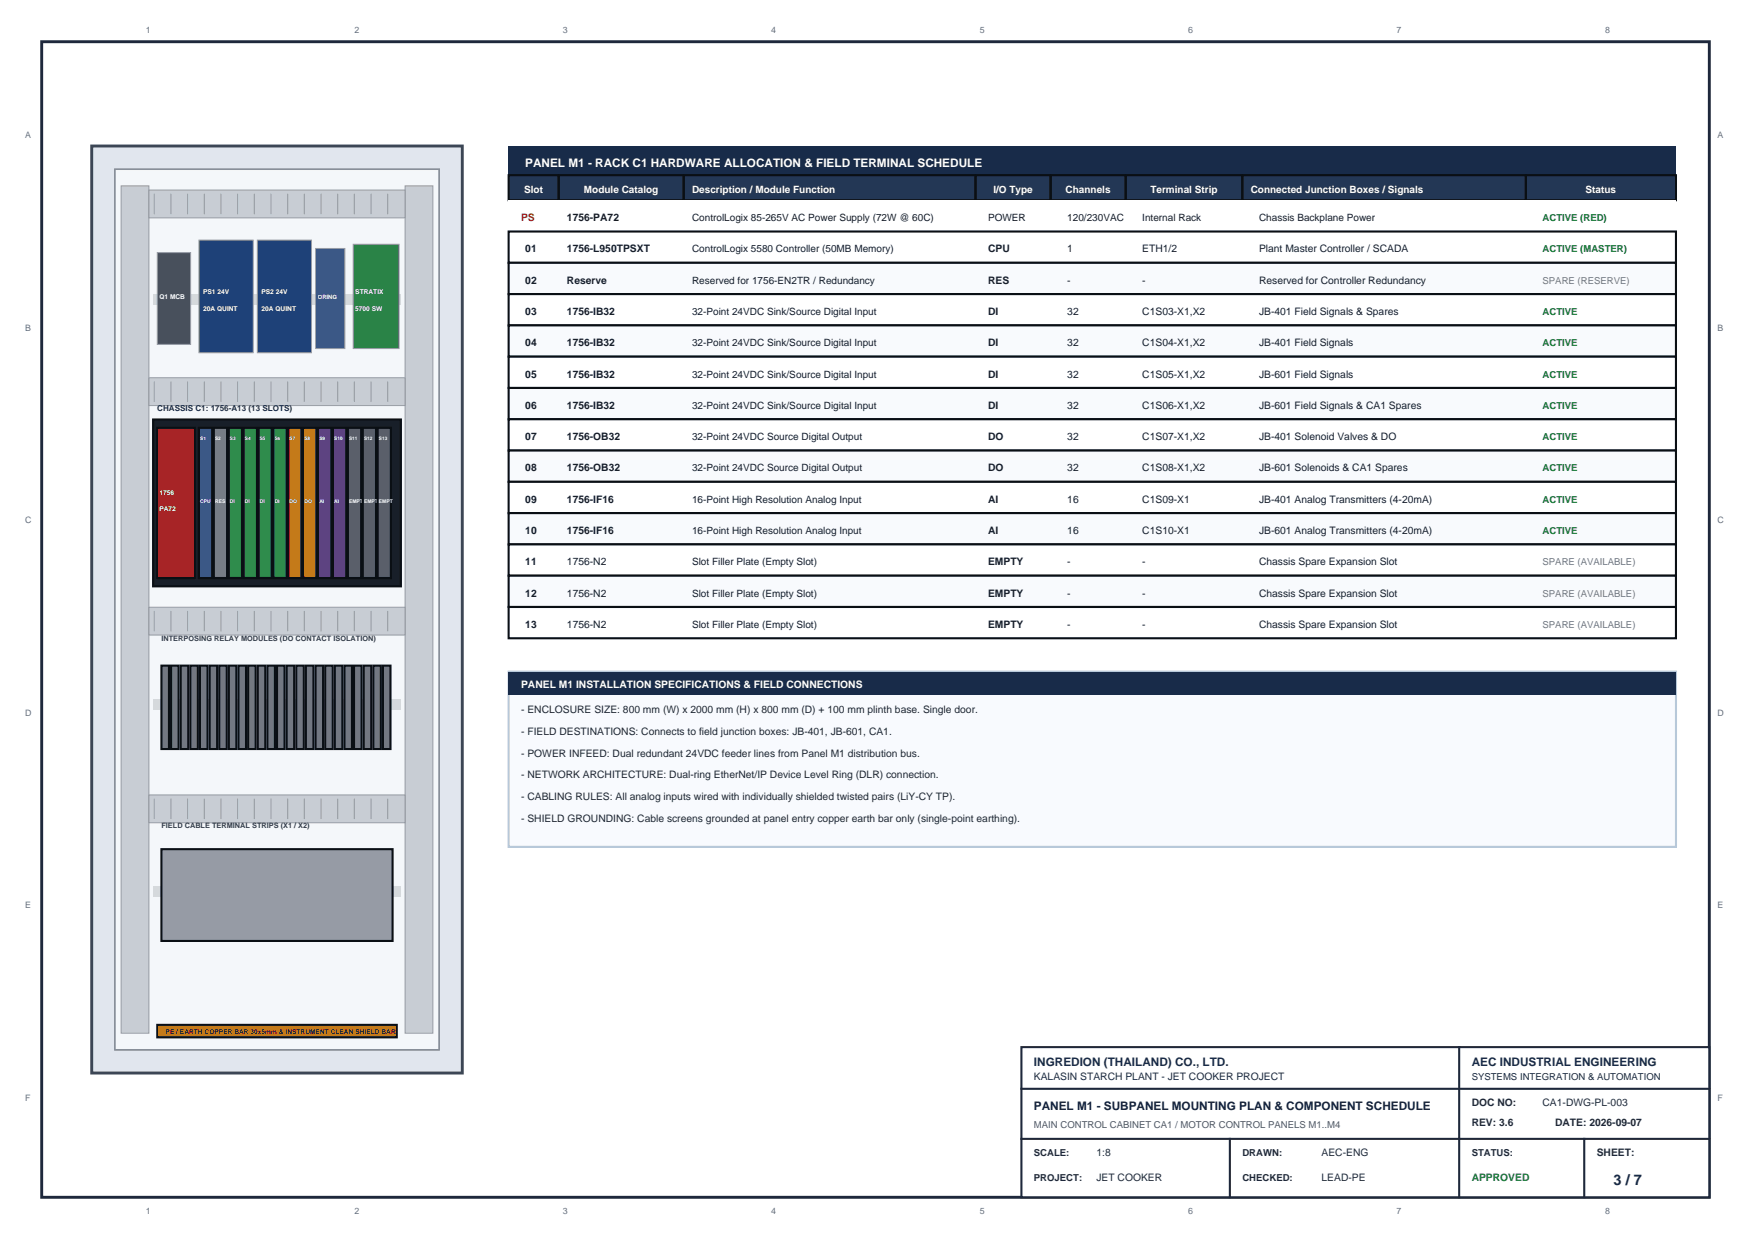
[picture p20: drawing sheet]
<svg xmlns="http://www.w3.org/2000/svg" width="420mm" height="297mm" viewBox="0 0 420 297" stroke-linecap="round" stroke-linejoin="round" font-family="sans-serif">
<defs><g id="words">
<text font-size="3.5" fill="#182b49" x="387" y="284">3 / 7</text>
<text font-size="2.8" fill="#fff" x="126" y="40">PANEL M1 - RACK C1 HARDWARE ALLOCATION &amp; FIELD TERMINAL SCHEDULE</text>
<g font-size="2.8" fill="#182b49">
<text x="248" y="255.5">INGREDION (THAILAND) CO., LTD.</text>
<text x="353" y="255.5">AEC INDUSTRIAL ENGINEERING</text>
</g>
<text font-size="2.8" fill="#0f1e3c" x="248" y="266">PANEL M1 - SUBPANEL MOUNTING PLAN &amp; COMPONENT SCHEDULE</text>
<text font-size="2.5" fill="#b42828" x="125" y="53">PS</text>
<text font-size="2.5" fill="#1e1e1e" x="136" y="53">1756-PA72</text>
<g font-size="2.5" fill="#141e2d">
<text x="126" y="60.5">01</text>
<text x="136" y="60.5">1756-L950TPSXT</text>
<text x="237" y="60.5">CPU</text>
<text x="256" y="60.5">1</text>
<text x="274" y="60.5">ETH1/2</text>
<text x="302" y="60.5">Plant Master Controller / SCADA</text>
<text x="126" y="68">02</text>
<text x="136" y="68">Reserve</text>
<text x="237" y="68">RES</text>
<text x="256" y="68">-</text>
<text x="274" y="68">-</text>
<text x="302" y="68">Reserved for Controller Redundancy</text>
<text x="126" y="75.5">03</text>
<text x="136" y="75.5">1756-IB32</text>
<text x="237" y="75.5">DI</text>
<text x="256" y="75.5">32</text>
<text x="274" y="75.5">C1S03-X1,X2</text>
<text x="302" y="75.5">JB-401 Field Signals &amp; Spares</text>
<text x="126" y="83">04</text>
<text x="136" y="83">1756-IB32</text>
<text x="237" y="83">DI</text>
<text x="256" y="83">32</text>
<text x="274" y="83">C1S04-X1,X2</text>
<text x="302" y="83">JB-401 Field Signals</text>
<text x="126" y="90.5">05</text>
<text x="136" y="90.5">1756-IB32</text>
<text x="237" y="90.5">DI</text>
<text x="256" y="90.5">32</text>
<text x="274" y="90.5">C1S05-X1,X2</text>
<text x="302" y="90.5">JB-601 Field Signals</text>
<text x="126" y="98">06</text>
<text x="136" y="98">1756-IB32</text>
<text x="237" y="98">DI</text>
<text x="256" y="98">32</text>
<text x="274" y="98">C1S06-X1,X2</text>
<text x="302" y="98">JB-601 Field Signals &amp; CA1 Spares</text>
<text x="126" y="105.5">07</text>
<text x="136" y="105.5">1756-OB32</text>
<text x="237" y="105.5">DO</text>
<text x="256" y="105.5">32</text>
<text x="274" y="105.5">C1S07-X1,X2</text>
<text x="302" y="105.5">JB-401 Solenoid Valves &amp; DO</text>
<text x="126" y="113">08</text>
<text x="136" y="113">1756-OB32</text>
<text x="237" y="113">DO</text>
<text x="256" y="113">32</text>
<text x="274" y="113">C1S08-X1,X2</text>
<text x="302" y="113">JB-601 Solenoids &amp; CA1 Spares</text>
<text x="126" y="120.5">09</text>
<text x="136" y="120.5">1756-IF16</text>
<text x="237" y="120.5">AI</text>
<text x="256" y="120.5">16</text>
<text x="274" y="120.5">C1S09-X1</text>
<text x="302" y="120.5">JB-401 Analog Transmitters (4-20mA)</text>
<text x="126" y="128">10</text>
<text x="136" y="128">1756-IF16</text>
<text x="237" y="128">AI</text>
<text x="256" y="128">16</text>
<text x="274" y="128">C1S10-X1</text>
<text x="302" y="128">JB-601 Analog Transmitters (4-20mA)</text>
<text x="126" y="135.5">11</text>
<text x="136" y="135.5">1756-N2</text>
<text x="237" y="135.5">EMPTY</text>
<text x="256" y="135.5">-</text>
<text x="274" y="135.5">-</text>
<text x="302" y="135.5">Chassis Spare Expansion Slot</text>
<text x="126" y="143">12</text>
<text x="136" y="143">1756-N2</text>
<text x="237" y="143">EMPTY</text>
<text x="256" y="143">-</text>
<text x="274" y="143">-</text>
<text x="302" y="143">Chassis Spare Expansion Slot</text>
<text x="126" y="150.5">13</text>
<text x="136" y="150.5">1756-N2</text>
<text x="237" y="150.5">EMPTY</text>
<text x="256" y="150.5">-</text>
<text x="274" y="150.5">-</text>
<text x="302" y="150.5">Chassis Spare Expansion Slot</text>
</g>
<text font-size="2.5" fill="#fff" x="125" y="165">PANEL M1 INSTALLATION SPECIFICATIONS &amp; FIELD CONNECTIONS</text>
<g font-size="2.5" fill="#1e2832">
<text x="125" y="171">- ENCLOSURE SIZE: 800 mm (W) x 2000 mm (H) x 800 mm (D) + 100 mm plinth base. Single door.</text>
<text x="125" y="176.2">- FIELD DESTINATIONS: Connects to field junction boxes: JB-401, JB-601, CA1.</text>
<text x="125" y="181.4">- POWER INFEED: Dual redundant 24VDC feeder lines from Panel M1 distribution bus.</text>
<text x="125" y="186.6">- NETWORK ARCHITECTURE: Dual-ring EtherNet/IP Device Level Ring (DLR) connection.</text>
<text x="125" y="191.8">- CABLING RULES: All analog inputs wired with individually shielded twisted pairs (LiY-CY TP).</text>
<text x="125" y="197">- SHIELD GROUNDING: Cable screens grounded at panel entry copper earth bar only (single-point earthing).</text>
</g>
<text font-size="2.5" fill="#182b49" x="248" y="259">KALASIN STARCH PLANT - JET COOKER PROJECT</text>
<g font-size="2.5" fill="#1e283c">
<text x="353" y="265">DOC NO:</text>
<text x="353" y="270">REV: 3.6</text>
<text x="370" y="265">CA1-DWG-PL-003</text>
<text x="373" y="270">DATE: 2026-09-07</text>
<text x="263" y="277">1:8</text>
<text x="317" y="277">AEC-ENG</text>
<text x="383" y="277">SHEET:</text>
<text x="263" y="283">JET COOKER</text>
<text x="317" y="283">LEAD-PE</text>
</g>
<text font-size="2.5" fill="#147828" x="353" y="283">APPROVED</text>
<g font-size="2.4" fill="#fff">
<text x="125.7" y="46.2">Slot</text>
<text x="140.1" y="46.2">Module Catalog</text>
<text x="166" y="46.2">Description / Module Function</text>
<text x="238.3" y="46.2">I/O Type</text>
<text x="255.6" y="46.2">Channels</text>
<text x="275.9" y="46.2">Terminal Strip</text>
<text x="300" y="46.2">Connected Junction Boxes / Signals</text>
<text x="380.3" y="46.2">Status</text>
</g>
<g font-size="2.4" fill="#1e1e1e">
<text x="166" y="53">ControlLogix 85-265V AC Power Supply (72W @ 60C)</text>
<text x="237" y="53">POWER</text>
<text x="256" y="53">120/230VAC</text>
<text x="274" y="53">Internal Rack</text>
<text x="302" y="53">Chassis Backplane Power</text>
</g>
<g font-size="2.4" fill="#141e2d">
<text x="166" y="60.5">ControlLogix 5580 Controller (50MB Memory)</text>
<text x="166" y="68">Reserved for 1756-EN2TR / Redundancy</text>
<text x="166" y="75.5">32-Point 24VDC Sink/Source Digital Input</text>
<text x="166" y="83">32-Point 24VDC Sink/Source Digital Input</text>
<text x="166" y="90.5">32-Point 24VDC Sink/Source Digital Input</text>
<text x="166" y="98">32-Point 24VDC Sink/Source Digital Input</text>
<text x="166" y="105.5">32-Point 24VDC Source Digital Output</text>
<text x="166" y="113">32-Point 24VDC Source Digital Output</text>
<text x="166" y="120.5">16-Point High Resolution Analog Input</text>
<text x="166" y="128">16-Point High Resolution Analog Input</text>
<text x="166" y="135.5">Slot Filler Plate (Empty Slot)</text>
<text x="166" y="143">Slot Filler Plate (Empty Slot)</text>
<text x="166" y="150.5">Slot Filler Plate (Empty Slot)</text>
</g>
<g font-size="2.3" fill="#147828">
<text x="370" y="53">ACTIVE (RED)</text>
<text x="370" y="60.5">ACTIVE (MASTER)</text>
<text x="370" y="75.5">ACTIVE</text>
<text x="370" y="83">ACTIVE</text>
<text x="370" y="90.5">ACTIVE</text>
<text x="370" y="98">ACTIVE</text>
<text x="370" y="105.5">ACTIVE</text>
<text x="370" y="113">ACTIVE</text>
<text x="370" y="120.5">ACTIVE</text>
<text x="370" y="128">ACTIVE</text>
</g>
<g font-size="2.3" fill="#787878">
<text x="370" y="68">SPARE (RESERVE)</text>
<text x="370" y="135.5">SPARE (AVAILABLE)</text>
<text x="370" y="143">SPARE (AVAILABLE)</text>
<text x="370" y="150.5">SPARE (AVAILABLE)</text>
</g>
<text font-size="2.3" fill="#182b49" x="353" y="259">SYSTEMS INTEGRATION &amp; AUTOMATION</text>
<text font-size="2.3" fill="#505a64" x="248" y="270.5">MAIN CONTROL CABINET CA1 / MOTOR CONTROL PANELS M1..M4</text>
<g font-size="2.3" fill="#1e283c">
<text x="248" y="277">SCALE:</text>
<text x="298" y="277">DRAWN:</text>
<text x="353" y="277">STATUS:</text>
<text x="248" y="283">PROJECT:</text>
<text x="298" y="283">CHECKED:</text>
</g>
<g font-size="2.1" fill="#646e82">
<text x="35" y="8">1</text>
<text x="85" y="8">2</text>
<text x="135" y="8">3</text>
<text x="185" y="8">4</text>
<text x="235" y="8">5</text>
<text x="285" y="8">6</text>
<text x="335" y="8">7</text>
<text x="385" y="8">8</text>
<text x="6" y="33.1">A</text>
<text x="412" y="33.1">A</text>
<text x="6" y="79.3">B</text>
<text x="412" y="79.3">B</text>
<text x="6" y="125.4">C</text>
<text x="412" y="125.4">C</text>
<text x="6" y="171.6">D</text>
<text x="412" y="171.6">D</text>
<text x="6" y="217.7">E</text>
<text x="412" y="217.7">E</text>
<text x="6" y="263.9">F</text>
<text x="412" y="263.9">F</text>
<text x="35" y="291">1</text>
<text x="85" y="291">2</text>
<text x="135" y="291">3</text>
<text x="185" y="291">4</text>
<text x="235" y="291">5</text>
<text x="285" y="291">6</text>
<text x="335" y="291">7</text>
<text x="385" y="291">8</text>
</g>
<text font-size="1.9" fill="#182b49" x="37.7" y="98.6">CHASSIS C1: 1756-A13 (13 SLOTS)</text>
<g font-size="1.8" fill="#323c4b">
<text x="38.7" y="153.6">INTERPOSING RELAY MODULES (DO CONTACT ISOLATION)</text>
<text x="38.7" y="198.6">FIELD CABLE TERMINAL STRIPS (X1 / X2)</text>
</g>
<g font-size="1.6" fill="#fff">
<text x="38.2" y="71.6">Q1 MCB</text>
<text x="48.7" y="70.6">PS1 24V</text>
<text x="62.7" y="70.6">PS2 24V</text>
<text x="85.2" y="70.6">STRATIX</text>
<text x="48.7" y="74.6">20A QUINT</text>
<text x="62.7" y="74.6">20A QUINT</text>
<text x="85.2" y="74.6">5700 SW</text>
<text x="38.2" y="118.6">1756</text>
<text x="38.2" y="122.6">PA72</text>
</g>
<text font-size="1.6" fill="#281e0a" x="39.7" y="247.9">PE / EARTH COPPER BAR 30x5mm &amp; INSTRUMENT CLEAN SHIELD BAR</text>
<text font-size="1.4" fill="#fff" x="76.2" y="71.6">ORING</text>
<g font-size="1.2" fill="#fff">
<text x="48" y="120.6">CPU</text>
<text x="51.6" y="120.6">RES</text>
<text x="55.2" y="120.6">DI</text>
<text x="58.7" y="120.6">DI</text>
<text x="62.3" y="120.6">DI</text>
<text x="65.9" y="120.6">DI</text>
<text x="69.5" y="120.6">DO</text>
<text x="73" y="120.6">DO</text>
<text x="76.6" y="120.6">AI</text>
<text x="80.2" y="120.6">AI</text>
<text x="83.7" y="120.6">EMPT</text>
<text x="87.3" y="120.6">EMPT</text>
<text x="90.9" y="120.6">EMPT</text>
</g>
<g font-size="1.1" fill="#fff">
<text x="48" y="105.6">S1</text>
<text x="51.6" y="105.6">S2</text>
<text x="55.2" y="105.6">S3</text>
<text x="58.7" y="105.6">S4</text>
<text x="62.3" y="105.6">S5</text>
<text x="65.9" y="105.6">S6</text>
<text x="69.5" y="105.6">S7</text>
<text x="73" y="105.6">S8</text>
<text x="76.6" y="105.6">S9</text>
<text x="80.2" y="105.6">S10</text>
<text x="83.7" y="105.6">S11</text>
<text x="87.3" y="105.6">S12</text>
<text x="90.9" y="105.6">S13</text>
</g>
</g></defs>
<path d="M10 10h400v277h-400z" fill="none" stroke="#1e283c" stroke-width=".7"/>
<path d="M245 251h165v36h-165z" fill="#fff" stroke="#1e283c" stroke-width=".5"/>
<path d="M350 251v36M245 261h165M245 273h165M295 273v14M380 273v14" fill="none" stroke="#1e283c" stroke-width=".5"/>
<path d="M22 35h88.9v222.2h-88.9z" fill="#e1e6ee" stroke="#3c4655" stroke-width=".7"/>
<path d="M27.6 40.6h77.7v211.1h-77.7z" fill="#f4f7fa" stroke="#828c9b" stroke-width=".4"/>
<g fill="#c8cdd4" stroke="#969ba5" stroke-width=".24">
<path d="M29.1 44.6h6.6v203.1h-6.6z"/>
<path d="M97.2 44.6h6.6v203.1h-6.6z"/>
<path d="M35.7 45.6h61.5v6.6h-61.5z"/>
</g>
<g fill="none" stroke="#969ba5" stroke-width=".24">
<path d="M37 46.6v4.6M41 46.6v4.6M45 46.6v4.6M49 46.6v4.6M53 46.6v4.6M57 46.6v4.6M61 46.6v4.6M65 46.6v4.6M69 46.6v4.6M73 46.6v4.6M77 46.6v4.6M81 46.6v4.6"/>
<path d="M85 46.6v4.6M89 46.6v4.6M93 46.6v4.6"/>
</g>
<path d="M35.7 90.6h61.5v6.6h-61.5z" fill="#c8cdd4" stroke="#969ba5" stroke-width=".24"/>
<g fill="none" stroke="#969ba5" stroke-width=".24">
<path d="M37 91.6v4.6M41 91.6v4.6M45 91.6v4.6M49 91.6v4.6M53 91.6v4.6M57 91.6v4.6M61 91.6v4.6M65 91.6v4.6M69 91.6v4.6M73 91.6v4.6M77 91.6v4.6M81 91.6v4.6"/>
<path d="M85 91.6v4.6M89 91.6v4.6M93 91.6v4.6"/>
</g>
<path d="M35.7 145.6h61.5v6.6h-61.5z" fill="#c8cdd4" stroke="#969ba5" stroke-width=".24"/>
<g fill="none" stroke="#969ba5" stroke-width=".24">
<path d="M37 146.6v4.6M41 146.6v4.6M45 146.6v4.6M49 146.6v4.6M53 146.6v4.6M57 146.6v4.6M61 146.6v4.6M65 146.6v4.6M69 146.6v4.6M73 146.6v4.6M77 146.6v4.6M81 146.6v4.6"/>
<path d="M85 146.6v4.6M89 146.6v4.6M93 146.6v4.6"/>
</g>
<path d="M35.7 190.6h61.5v6.6h-61.5z" fill="#c8cdd4" stroke="#969ba5" stroke-width=".24"/>
<g fill="none" stroke="#969ba5" stroke-width=".24">
<path d="M37 191.6v4.6M41 191.6v4.6M45 191.6v4.6M49 191.6v4.6M53 191.6v4.6M57 191.6v4.6M61 191.6v4.6M65 191.6v4.6M69 191.6v4.6M73 191.6v4.6M77 191.6v4.6M81 191.6v4.6"/>
<path d="M85 191.6v4.6M89 191.6v4.6M93 191.6v4.6"/>
</g>
<path d="M36.7 70.6h59.5v2.5h-59.5z" fill="#d2d7dc"/>
<path d="M37.7 60.6h8v22h-8z" fill="#46505f" stroke="#969ba5" stroke-width=".24"/>
<g fill="#1e4178" stroke="#969ba5" stroke-width=".24">
<path d="M47.7 57.6h13v27h-13z"/>
<path d="M61.7 57.6h13v27h-13z"/>
</g>
<path d="M75.7 59.6h7v24h-7z" fill="#2d5aa0" stroke="#969ba5" stroke-width=".24"/>
<path d="M84.7 58.6h11v25h-11z" fill="#288246" stroke="#969ba5" stroke-width=".24"/>
<path d="M36.7 100.6h59.5v40h-59.5z" fill="#191e26" stroke="#0a0f14" stroke-width=".5"/>
<path d="M37.7 102.6h9v36h-9z" fill="#af2323" stroke="#0a0f14" stroke-width=".5"/>
<path d="M47.7 102.6h3.2v36h-3.2z" fill="#1464b4" stroke="#0a0f14" stroke-width=".5"/>
<path d="M51.3 102.6h3.2v36h-3.2z" fill="#787d87" stroke="#0a0f14" stroke-width=".5"/>
<g fill="#288c46" stroke="#0a0f14" stroke-width=".5">
<path d="M54.9 102.6h3.1v36h-3.1z"/>
<path d="M58.4 102.6h3.2v36h-3.2z"/>
<path d="M62 102.6h3.2v36h-3.2z"/>
<path d="M65.6 102.6h3.2v36h-3.2z"/>
</g>
<g fill="#c87814" stroke="#0a0f14" stroke-width=".5">
<path d="M69.2 102.6h3.1v36h-3.1z"/>
<path d="M72.7 102.6h3.2v36h-3.2z"/>
</g>
<g fill="#5a3ca0" stroke="#0a0f14" stroke-width=".5">
<path d="M76.3 102.6h3.2v36h-3.2z"/>
<path d="M79.9 102.6h3.1v36h-3.1z"/>
</g>
<g fill="#5a5f69" stroke="#0a0f14" stroke-width=".5">
<path d="M83.4 102.6h3.2v36h-3.2z"/>
<path d="M87 102.6h3.2v36h-3.2z"/>
<path d="M90.6 102.6h3.2v36h-3.2z"/>
</g>
<path d="M36.7 167.6h59.5v2.5h-59.5z" fill="#d2d7dc"/>
<g fill="#737882" stroke="#0a0f14" stroke-width=".5">
<path d="M38.7 159.6h1.8v20h-1.8z"/>
<path d="M41 159.6h1.8v20h-1.8z"/>
<path d="M43.3 159.6h1.9v20h-1.9z"/>
<path d="M45.7 159.6h1.8v20h-1.8z"/>
<path d="M48 159.6h1.8v20h-1.8z"/>
<path d="M50.3 159.6h1.8v20h-1.8z"/>
<path d="M52.6 159.6h1.8v20h-1.8z"/>
<path d="M54.9 159.6h1.8v20h-1.8z"/>
<path d="M57.2 159.6h1.8v20h-1.8z"/>
<path d="M59.5 159.6h1.8v20h-1.8z"/>
<path d="M61.8 159.6h1.8v20h-1.8z"/>
<path d="M64.1 159.6h1.8v20h-1.8z"/>
<path d="M66.4 159.6h1.9v20h-1.9z"/>
<path d="M68.8 159.6h1.8v20h-1.8z"/>
<path d="M71.1 159.6h1.8v20h-1.8z"/>
<path d="M73.4 159.6h1.8v20h-1.8z"/>
<path d="M75.7 159.6h1.8v20h-1.8z"/>
<path d="M78 159.6h1.8v20h-1.8z"/>
<path d="M80.3 159.6h1.8v20h-1.8z"/>
<path d="M82.6 159.6h1.8v20h-1.8z"/>
<path d="M84.9 159.6h1.8v20h-1.8z"/>
<path d="M87.2 159.6h1.8v20h-1.8z"/>
<path d="M89.5 159.6h1.9v20h-1.9z"/>
<path d="M91.9 159.6h1.8v20h-1.8z"/>
</g>
<path d="M36.7 212.6h59.5v2.5h-59.5z" fill="#d2d7dc"/>
<path d="M38.7 203.6h55.5v22h-55.5z" fill="#969ba5" stroke="#0a0f14" stroke-width=".5"/>
<path d="M37.7 245.7h57.5v3h-57.5z" fill="#c89628" stroke="#0a0f14" stroke-width=".5"/>
<path d="M122 35h280v7h-280z" fill="#182b49"/>
<path d="M122 42h280v6h-280z" fill="#233755"/>
<path d="M122 42h12v6h-12zM134 42h30v6h-30zM164 42h70v6h-70zM234 42h18v6h-18zM252 42h18v6h-18zM270 42h28v6h-28zM298 42h68v6h-68zM366 42h36v6h-36z" fill="none" stroke="#0a0f14" stroke-width=".5"/>
<g fill="#fff">
<path d="M122 48h280v7.5h-280z"/>
<path d="M122 55.5h280v7.5h-280z"/>
</g>
<path d="M122 55.5h280v7.5h-280z" fill="none" stroke="#0a0f14" stroke-width=".5"/>
<path d="M122 63h280v7.5h-280z" fill="#f8fafd"/>
<path d="M122 63h280v7.5h-280z" fill="none" stroke="#0a0f14" stroke-width=".5"/>
<path d="M122 70.5h280v7.5h-280z" fill="#fff"/>
<path d="M122 70.5h280v7.5h-280z" fill="none" stroke="#0a0f14" stroke-width=".5"/>
<path d="M122 78h280v7.5h-280z" fill="#f8fafd"/>
<path d="M122 78h280v7.5h-280z" fill="none" stroke="#0a0f14" stroke-width=".5"/>
<path d="M122 85.5h280v7.5h-280z" fill="#fff"/>
<path d="M122 85.5h280v7.5h-280z" fill="none" stroke="#0a0f14" stroke-width=".5"/>
<path d="M122 93h280v7.5h-280z" fill="#f8fafd"/>
<path d="M122 93h280v7.5h-280z" fill="none" stroke="#0a0f14" stroke-width=".5"/>
<path d="M122 100.5h280v7.5h-280z" fill="#fff"/>
<path d="M122 100.5h280v7.5h-280z" fill="none" stroke="#0a0f14" stroke-width=".5"/>
<path d="M122 108h280v7.5h-280z" fill="#f8fafd"/>
<path d="M122 108h280v7.5h-280z" fill="none" stroke="#0a0f14" stroke-width=".5"/>
<path d="M122 115.5h280v7.5h-280z" fill="#fff"/>
<path d="M122 115.5h280v7.5h-280z" fill="none" stroke="#0a0f14" stroke-width=".5"/>
<path d="M122 123h280v7.5h-280z" fill="#f8fafd"/>
<path d="M122 123h280v7.5h-280z" fill="none" stroke="#0a0f14" stroke-width=".5"/>
<path d="M122 130.5h280v7.5h-280z" fill="#fff"/>
<path d="M122 130.5h280v7.5h-280z" fill="none" stroke="#0a0f14" stroke-width=".5"/>
<path d="M122 138h280v7.5h-280z" fill="#f8fafd"/>
<path d="M122 138h280v7.5h-280z" fill="none" stroke="#0a0f14" stroke-width=".5"/>
<path d="M122 145.5h280v7.5h-280z" fill="#fff"/>
<path d="M122 145.5h280v7.5h-280z" fill="none" stroke="#0a0f14" stroke-width=".5"/>
<path d="M122 161h280v42h-280z" fill="#f8fafe" stroke="#b4c8dc" stroke-width=".5"/>
<path d="M122 161h280v5.5h-280z" fill="#182b49"/>
<use href="#words"/>
</svg>
